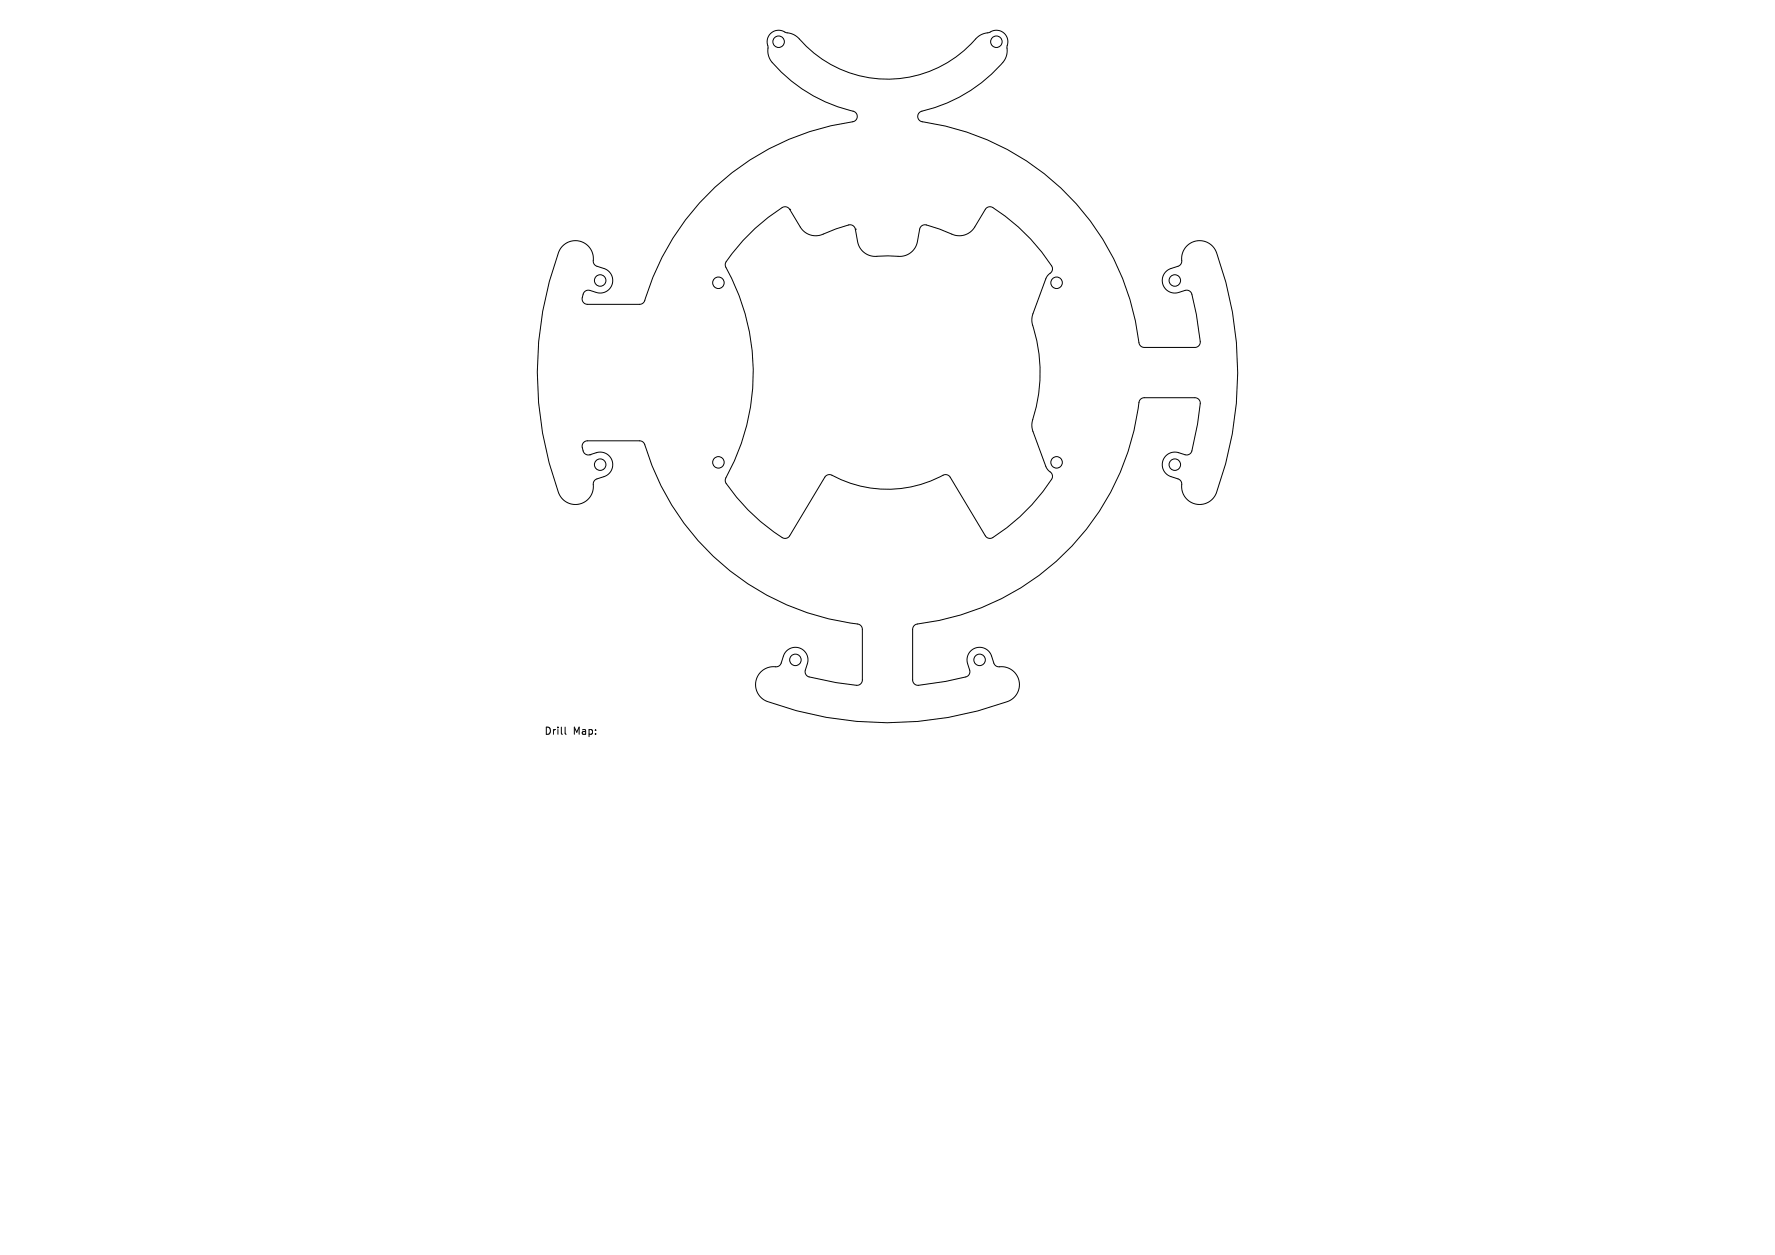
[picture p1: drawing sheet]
<svg xmlns="http://www.w3.org/2000/svg" width="297mm" height="210mm" viewBox="0 0 297 210" stroke-linecap="round" stroke-linejoin="round" font-family="sans-serif">
<defs><g id="words">
<g font-size="1.7">
<text x="91" y="123.1">Drill</text>
<text x="95.9" y="123.1">Map:</text>
</g>
</g></defs>
<g fill="none" stroke="#000" stroke-width=".17">
<path d="M129 5.6a2.22 2.22 0 0 1 2.7-.1 3 3 0 0 1 2 1 19.6 19.6 0 0 0 29.9-.3 3.9 3.9 0 0 1 2-.8 1.98 1.98 0 0 1 2.4 .2 1.98 1.98 0 0 1 .5 2.3v.1a3.1 3.1 0 0 1-1 2.8 26.5 26.5 0 0 1-13.5 7.9 .9 .9 0 0 0-.4 1 .9 .9 0 0 0 .7 .7 42.5 42.5 0 0 1 36.4 37.2l.3 .4 .4 .1h8.5a.9 .9 0 0 0 .9-1l-.6-4.5-.8-3.4a.9 .9 0 0 0-1.1-.6l-1.1 .3a2.1 2.1 0 0 1-2.6-1.3 2.1 2.1 0 0 1 1.3-2.7l1.3-.4a.91 .91 0 0 0 .5-1 3 3 0 0 1 2.4-3.2 3 3 0 0 1 3.5 2.1 58 58 0 0 1-.3 40.6 3 3 0 0 1-3.7 1.2 3 3 0 0 1-1.9-3.4l-.4-.6-1.4-.4a2.1 2.1 0 0 1-1.3-2.7 2.1 2.1 0 0 1 2.6-1.3l1.2 .3a.9 .9 0 0 0 1-.6l1-4.5 .4-3.5a.9 .9 0 0 0-.9-.9h-8.5a.9 .9 0 0 0-.8 .7 42.5 42.5 0 0 1-37.4 37.2l-.3 .3-.2 .5v8.5a.9 .9 0 0 0 1 .9l4.5-.7 3.4-.7a.9 .9 0 0 0 .6-1.2l-.3-1a2.1 2.1 0 0 1 1.4-2.7 2.1 2.1 0 0 1 2.6 1.4l.4 1.2a.91 .91 0 0 0 1 .6 3 3 0 0 1 3.2 2.4 3 3 0 0 1-2 3.4 58 58 0 0 1-40.6-.3 3 3 0 0 1-1.3-3.7 3 3 0 0 1 3.5-1.8l.5-.5 .5-1.3a2.1 2.1 0 0 1 2.6-1.4 2.1 2.1 0 0 1 1.4 2.7l-.4 1.1a.9 .9 0 0 0 .7 1.1l4.5 .9 3.4 .5a.9 .9 0 0 0 1-.9v-8.6a.9 .9 0 0 0-.8-.8 42.6 42.6 0 0 1-35.8-30.3l-.3-.2-.3-.1h-8.8a.9 .9 0 0 0-.9 1.1l.2 .6a.9 .9 0 0 0 1.1 .6l1.1-.3a2.1 2.1 0 0 1 2.6 1.3 2.1 2.1 0 0 1-1.3 2.7l-1.3 .4a.91 .91 0 0 0-.5 1 3 3 0 0 1-2.4 3.2 3 3 0 0 1-3.5-2.1 58 58 0 0 1 .3-40.6 3 3 0 0 1 3.7-1.2 3 3 0 0 1 1.9 3.4l.4 .6 1.4 .4a2.1 2.1 0 0 1 1.3 2.7 2.1 2.1 0 0 1-2.6 1.3l-1.2-.3a.9 .9 0 0 0-1 .6l-.2 .7a.9 .9 0 0 0 .9 1h8.7l.4-.1 .4-.3a42.7 42.7 0 0 1 35.2-30.2 .9 .9 0 0 0 .4-.9 .9 .9 0 0 0-.7-.8 24.7 24.7 0 0 1-13.9-8.8 3.9 3.9 0 0 1-.3-2.1 1.96 1.96 0 0 1 .5-2.1zM132.1 35a.9 .9 0 0 0-1.2-.3 29 29 0 0 0-9.5 9.4v.3a36.8 36.8 0 0 1 0 35.9v.4a31.5 31.5 0 0 0 9.7 9.4 .9 .9 0 0 0 1-.4l5.9-9.8a.9 .9 0 0 1 1.2-.4 20 20 0 0 0 18.9-.1l.5 .1 .4 .3 5.9 9.9a.9 .9 0 0 0 1.2 .3 30.2 30.2 0 0 0 10-10.1 1.08 1.08 0 0 0-.7-1.2l-.4-.7-2.2-5.8a3 3 0 0 1 0-2 26.8 26.8 0 0 0-.1-16.4l.1-1.3 2.2-5.9 .3-.5a1.22 1.22 0 0 0 .8-1.3v-.1a31 31 0 0 0-10.3-10.1l-.5 .1-.4 .2-1.8 3.1a3 3 0 0 1-3.8 1.2 15.7 15.7 0 0 0-4.5-1.6 .9 .9 0 0 0-.9 .8l-.4 2a3 3 0 0 1-3.2 2.5h-3.4a3 3 0 0 1-3.4-2.5l-.4-2M132.1 35h.1M132.1 35l1.8 3a3 3 0 0 0 3.9 1.1l2.1-.8 2.1-.7a.9 .9 0 0 1 1.1 .8M143.1 38.4h.1M98.7 76.1h.1M94.6 121.7v1l.1 .2"/>
<circle cx="130.3" cy="7" r=".96"/>
<circle cx="166.7" cy="7" r=".96"/>
<circle cx="100.4" cy="46.9" r=".96"/>
<circle cx="120.2" cy="47.3" r=".96"/>
<circle cx="176.8" cy="47.3" r=".96"/>
<circle cx="196.6" cy="46.9" r=".96"/>
<circle cx="100.4" cy="77.8" r=".96"/>
<circle cx="120.2" cy="77.4" r=".96"/>
<circle cx="176.8" cy="77.4" r=".96"/>
<circle cx="196.6" cy="77.8" r=".96"/>
<circle cx="133.1" cy="110.4" r=".96"/>
<circle cx="163.9" cy="110.4" r=".96"/>
</g>
<use href="#words"/>
</svg>
